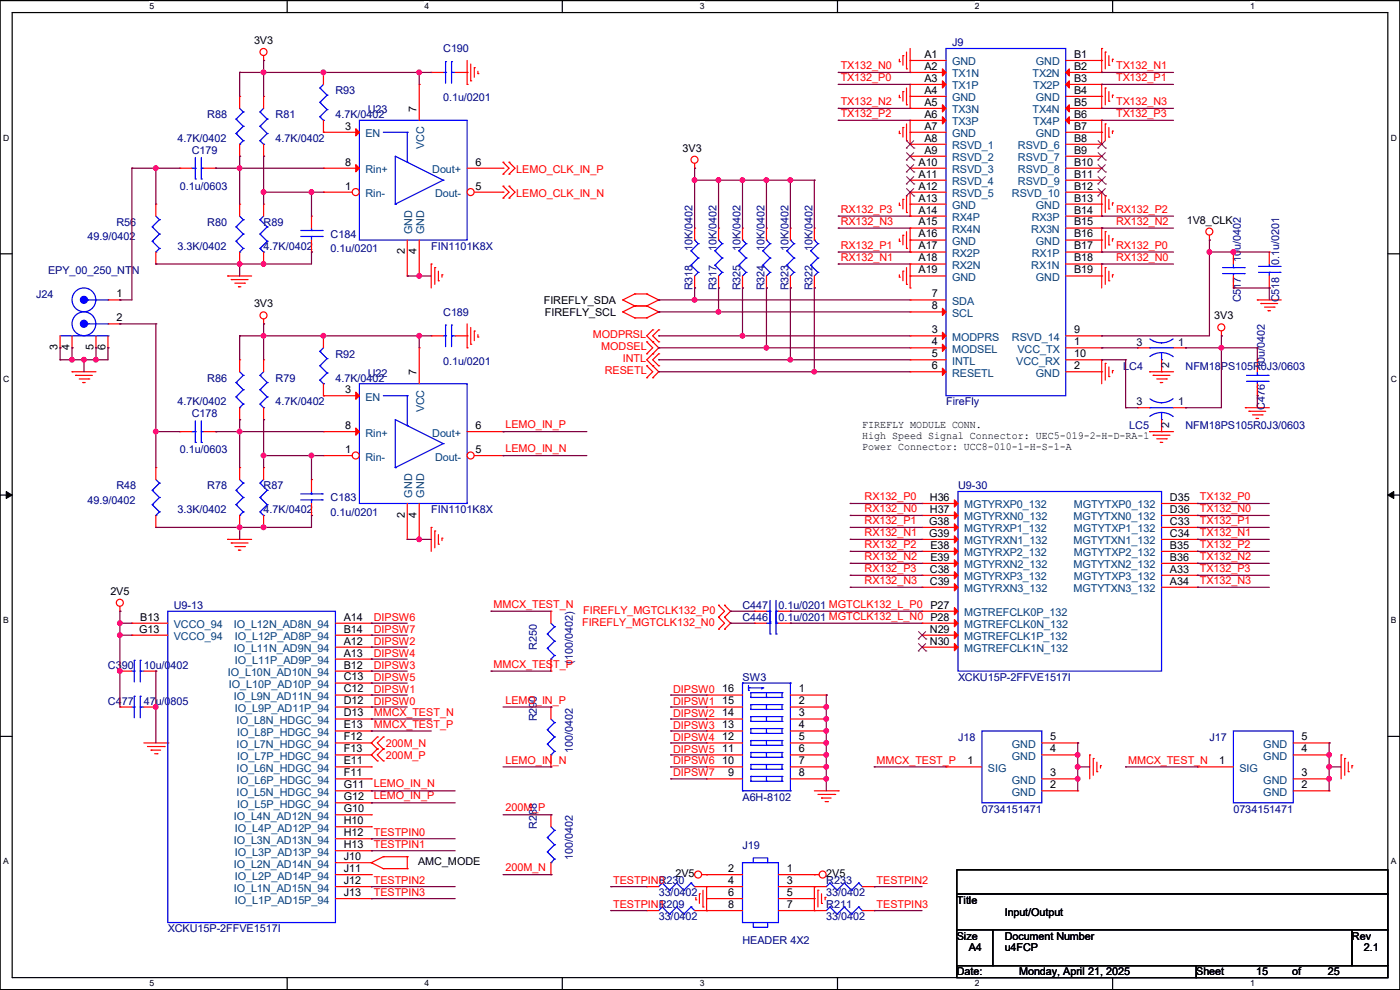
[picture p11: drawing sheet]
<svg xmlns="http://www.w3.org/2000/svg" width="297mm" height="210mm" viewBox="0 0 297 210" stroke-linecap="round" stroke-linejoin="round" font-family="sans-serif">
<defs><g id="words">
<g font-size="2.3">
<text x="53.9" y="9.3">3V3</text>
<text x="196.1" y="12.3">A1</text>
<text x="196.1" y="14.8">A2</text>
<text x="196.1" y="17.4">A3</text>
<text x="227.9" y="12.3">B1</text>
<text x="227.9" y="14.8">B2</text>
<text x="227.9" y="17.4">B3</text>
<text x="88.4" y="23.7" transform="rotate(-90 88.4 23.7)">7</text>
<text x="196.1" y="19.9">A4</text>
<text x="196.1" y="22.4">A5</text>
<text x="227.9" y="19.9">B4</text>
<text x="227.9" y="22.4">B5</text>
<text x="73.2" y="27.5">3</text>
<text x="196.1" y="25">A6</text>
<text x="196.1" y="27.5">A7</text>
<text x="227.9" y="25">B6</text>
<text x="227.9" y="27.5">B7</text>
<text x="73.2" y="35.1">8</text>
<text x="100.9" y="35.1">6</text>
<text x="144.8" y="32.2">3V3</text>
<text x="194.9" y="35.1">A10</text>
<text x="196.1" y="30.1">A8</text>
<text x="196.1" y="32.6">A9</text>
<text x="227.9" y="35.1">B10</text>
<text x="227.9" y="30.1">B8</text>
<text x="227.9" y="32.6">B9</text>
<text x="73.2" y="40.2">1</text>
<text x="100.9" y="40.2">5</text>
<text x="194.9" y="37.7">A11</text>
<text x="194.9" y="40.2">A12</text>
<text x="227.9" y="37.7">B11</text>
<text x="227.9" y="40.2">B12</text>
<text x="194.9" y="42.8">A13</text>
<text x="194.9" y="45.3">A14</text>
<text x="194.9" y="47.8">A15</text>
<text x="227.9" y="42.8">B13</text>
<text x="227.9" y="45.3">B14</text>
<text x="227.9" y="47.8">B15</text>
<text x="251.8" y="47.4">1V8_CLK</text>
<text x="85.9" y="54" transform="rotate(-90 85.9 54)">2</text>
<text x="88.4" y="54" transform="rotate(-90 88.4 54)">4</text>
<text x="194.9" y="50.4">A16</text>
<text x="194.9" y="52.9">A17</text>
<text x="227.9" y="50.4">B16</text>
<text x="227.9" y="52.9">B17</text>
<text x="194.9" y="55.5">A18</text>
<text x="194.9" y="58">A19</text>
<text x="227.9" y="55.5">B18</text>
<text x="227.9" y="58">B19</text>
<text x="24.7" y="63.1">1</text>
<text x="53.9" y="65.2">3V3</text>
<text x="115.4" y="64.4">FIREFLY_SDA</text>
<text x="197.7" y="63.1">7</text>
<text x="197.7" y="65.6">8</text>
<text x="24.7" y="68.2">2</text>
<text x="115.6" y="67">FIREFLY_SCL</text>
<text x="197.7" y="70.7">3</text>
<text x="227.9" y="70.7">9</text>
<text x="257.6" y="67.7">3V3</text>
<text x="12.2" y="74.3" transform="rotate(-90 12.2 74.3)">3</text>
<text x="14.7" y="74.3" transform="rotate(-90 14.7 74.3)">4</text>
<text x="19.8" y="74.3" transform="rotate(-90 19.8 74.3)">5</text>
<text x="22.4" y="74.3" transform="rotate(-90 22.4 74.3)">6</text>
<text x="197.7" y="73.2">4</text>
<text x="197.7" y="75.8">5</text>
<text x="227.9" y="73.2">1</text>
<text x="227.9" y="75.8">10</text>
<text x="73.2" y="83.4">3</text>
<text x="88.4" y="79.6" transform="rotate(-90 88.4 79.6)">7</text>
<text x="197.7" y="78.3">6</text>
<text x="227.9" y="78.3">2</text>
<text x="73.2" y="91">8</text>
<text x="100.9" y="91">6</text>
<text x="182.9" y="90.9">FIREFLY MODULE CONN.</text>
<text x="182.9" y="93.2">High Speed Signal Connector: UEC5-019-2-H-D-RA-1</text>
<text x="182.9" y="95.5">Power Connector: UCC8-010-1-H-S-1-A</text>
<text x="73.2" y="96.1">1</text>
<text x="100.9" y="96.1">5</text>
<text x="197.3" y="106.3">H36</text>
<text x="248.2" y="106.3">D35</text>
<text x="85.9" y="109.9" transform="rotate(-90 85.9 109.9)">2</text>
<text x="88.4" y="109.9" transform="rotate(-90 88.4 109.9)">4</text>
<text x="197.1" y="111.3">G38</text>
<text x="197.1" y="113.9">G39</text>
<text x="197.3" y="108.8">H37</text>
<text x="248.2" y="108.8">D36</text>
<text x="248.2" y="111.3">C33</text>
<text x="248.2" y="113.9">C34</text>
<text x="197.4" y="116.4">E38</text>
<text x="197.4" y="119">E39</text>
<text x="248.2" y="116.4">B35</text>
<text x="248.2" y="119">B36</text>
<text x="197.3" y="121.5">C38</text>
<text x="197.3" y="124">C39</text>
<text x="248.2" y="121.5">A33</text>
<text x="248.2" y="124">A34</text>
<text x="23.4" y="126.2">2V5</text>
<text x="29.8" y="131.7">B13</text>
<text x="72.9" y="131.7">A14</text>
<text x="197.4" y="129.1">P27</text>
<text x="29.5" y="134.2">G13</text>
<text x="72.9" y="134.2">B14</text>
<text x="72.9" y="136.7">A12</text>
<text x="197.3" y="134.2">N29</text>
<text x="197.3" y="136.7">N30</text>
<text x="72.9" y="139.3">A13</text>
<text x="72.9" y="141.8">B12</text>
<text x="72.9" y="144.4">C13</text>
<text x="72.9" y="146.9">C12</text>
<text x="72.9" y="149.4">D12</text>
<text x="153.2" y="146.9">16</text>
<text x="153.2" y="149.4">15</text>
<text x="169.5" y="146.9">1</text>
<text x="169.5" y="149.4">2</text>
<text x="72.9" y="152">D13</text>
<text x="72.9" y="154.5">E13</text>
<text x="153.2" y="152">14</text>
<text x="153.2" y="154.5">13</text>
<text x="169.5" y="152">3</text>
<text x="169.5" y="154.5">4</text>
<text x="72.9" y="157.1">F12</text>
<text x="72.9" y="159.6">F13</text>
<text x="153.2" y="157.1">12</text>
<text x="153.2" y="159.6">11</text>
<text x="169.5" y="157.1">5</text>
<text x="169.5" y="159.6">6</text>
<text x="222.8" y="159.6">4</text>
<text x="222.8" y="157.1">5</text>
<text x="276.1" y="159.6">4</text>
<text x="276.1" y="157.1">5</text>
<text x="72.9" y="162.1">E11</text>
<text x="72.9" y="164.7">F11</text>
<text x="72.9" y="167.2">G11</text>
<text x="153.2" y="162.1">10</text>
<text x="154.5" y="164.7">9</text>
<text x="169.5" y="162.1">7</text>
<text x="169.5" y="164.7">8</text>
<text x="205.3" y="162.1">1</text>
<text x="222.8" y="167.2">2</text>
<text x="222.8" y="164.7">3</text>
<text x="258.6" y="162.1">1</text>
<text x="276.1" y="167.2">2</text>
<text x="276.1" y="164.7">3</text>
<text x="72.9" y="169.8">G12</text>
<text x="72.9" y="172.3">G10</text>
<text x="72.9" y="174.8">H10</text>
<text x="72.9" y="177.4">H12</text>
<text x="72.9" y="179.9">H13</text>
<text x="72.9" y="182.5">J10</text>
<text x="72.9" y="185">J11</text>
<text x="88.7" y="183.6">AMC_MODE</text>
<text x="154.5" y="185">2</text>
<text x="166.9" y="185">1</text>
<text x="72.9" y="187.5">J12</text>
<text x="72.9" y="190.1">J13</text>
<text x="143.3" y="186.1">2V5</text>
<text x="154.5" y="187.5">4</text>
<text x="154.5" y="190.1">6</text>
<text x="166.9" y="187.5">3</text>
<text x="166.9" y="190.1">5</text>
<text x="175.3" y="186.1">2V5</text>
<text x="203" y="191.7">Title</text>
<text x="154.5" y="192.6">8</text>
<text x="166.9" y="192.6">7</text>
<text x="213.2" y="194.2">Input/Output</text>
<text x="203" y="199.3">Size</text>
<text x="205.5" y="201.8">A4</text>
<text x="213.1" y="199.3">Document Number</text>
<text x="213.2" y="201.8">u4FCP</text>
<text x="286.8" y="199.3">Rev</text>
<text x="289.4" y="201.8">2.1</text>
<text x="203" y="206.9">Date:</text>
<text x="216.2" y="206.9">Monday, April 21, 2025</text>
<text x="253.8" y="206.9">Sheet</text>
<text x="266.5" y="206.9">15</text>
<text x="274.1" y="206.9">of</text>
<text x="281.7" y="206.9">25</text>
</g>
<g font-size="2.3" fill="#000080">
<text x="94" y="11.1">C190</text>
<text x="202" y="9.8">J9</text>
<text x="71.2" y="20">R93</text>
<text x="94" y="21.5">0.1u/0201</text>
<text x="44" y="25.1">R88</text>
<text x="58.5" y="25.1">R81</text>
<text x="71.2" y="25.1">4.7K/0402</text>
<text x="78" y="24">U23</text>
<text x="37.6" y="30.1">4.7K/0402</text>
<text x="40.7" y="32.7">C179</text>
<text x="58.5" y="30.1">4.7K/0402</text>
<text x="38.1" y="40.3">0.1u/0603</text>
<text x="24.7" y="47.9">R56</text>
<text x="44" y="47.9">R80</text>
<text x="55.9" y="47.9">R89</text>
<text x="18.6" y="51">49.9/0402</text>
<text x="37.6" y="53">3.3K/0402</text>
<text x="55.9" y="53">4.7K/0402</text>
<text x="70.1" y="50.5">C184</text>
<text x="70.1" y="53.5">0.1u/0201</text>
<text x="91.5" y="53">FIN1101K8X</text>
<text x="146.9" y="53.2" transform="rotate(-90 146.9 53.2)">10K/0402</text>
<text x="152" y="53.2" transform="rotate(-90 152 53.2)">10K/0402</text>
<text x="157.1" y="53.2" transform="rotate(-90 157.1 53.2)">10K/0402</text>
<text x="162.2" y="53.2" transform="rotate(-90 162.2 53.2)">10K/0402</text>
<text x="167.3" y="53.2" transform="rotate(-90 167.3 53.2)">10K/0402</text>
<text x="172.3" y="53.2" transform="rotate(-90 172.3 53.2)">10K/0402</text>
<text x="10.2" y="58.1">EPY_00_250_NTN</text>
<text x="263.3" y="55.5" transform="rotate(-90 263.3 55.5)">10u/0402</text>
<text x="271.4" y="56.3" transform="rotate(-90 271.4 56.3)">0.1u/0201</text>
<text x="7.7" y="63.2">J24</text>
<text x="146.9" y="61.6" transform="rotate(-90 146.9 61.6)">R318</text>
<text x="152" y="61.6" transform="rotate(-90 152 61.6)">R317</text>
<text x="157.1" y="61.6" transform="rotate(-90 157.1 61.6)">R325</text>
<text x="162.2" y="61.6" transform="rotate(-90 162.2 61.6)">R324</text>
<text x="167.3" y="61.6" transform="rotate(-90 167.3 61.6)">R323</text>
<text x="172.3" y="61.6" transform="rotate(-90 172.3 61.6)">R322</text>
<text x="263.3" y="64.1" transform="rotate(-90 263.3 64.1)">C517</text>
<text x="271.4" y="64.1" transform="rotate(-90 271.4 64.1)">C518</text>
<text x="94" y="67">C189</text>
<text x="71.2" y="75.9">R92</text>
<text x="94" y="77.4">0.1u/0201</text>
<text x="44" y="80.9">R86</text>
<text x="58.5" y="80.9">R79</text>
<text x="71.2" y="80.9">4.7K/0402</text>
<text x="78" y="79.9">U22</text>
<text x="238.3" y="78.4">LC4</text>
<text x="251.5" y="78.4">NFM18PS105R0J3/0603</text>
<text x="268.3" y="78.4" transform="rotate(-90 268.3 78.4)">10u/0402</text>
<text x="37.6" y="86">4.7K/0402</text>
<text x="40.7" y="88.6">C178</text>
<text x="58.5" y="86">4.7K/0402</text>
<text x="200.7" y="86">FireFly</text>
<text x="268.3" y="87" transform="rotate(-90 268.3 87)">C476</text>
<text x="239.6" y="91.1">LC5</text>
<text x="251.5" y="91.1">NFM18PS105R0J3/0603</text>
<text x="38.1" y="96.2">0.1u/0603</text>
<text x="18.6" y="106.8">49.9/0402</text>
<text x="24.7" y="103.8">R48</text>
<text x="44" y="103.8">R78</text>
<text x="55.9" y="103.8">R87</text>
<text x="70.1" y="106.3">C183</text>
<text x="203.2" y="103.8">U9-30</text>
<text x="37.6" y="108.9">3.3K/0402</text>
<text x="55.9" y="108.9">4.7K/0402</text>
<text x="70.1" y="109.4">0.1u/0201</text>
<text x="91.5" y="108.9">FIN1101K8X</text>
<text x="36.9" y="129.2">U9-13</text>
<text x="157.5" y="131.7">C446</text>
<text x="157.5" y="129.2">C447</text>
<text x="165.1" y="131.7">0.1u/0201 MGTCLK132_L_N0 P28</text>
<text x="165.1" y="129.2">0.1u/0201 MGTCLK132_L_P0</text>
<text x="113.9" y="137.8" transform="rotate(-90 113.9 137.8)">R250</text>
<text x="22.9" y="141.9">C390</text>
<text x="30.5" y="141.9">10u/0402</text>
<text x="121.5" y="140.8" transform="rotate(-90 121.5 140.8)">(100/0402)</text>
<text x="22.9" y="149.5">C477</text>
<text x="30.5" y="149.5">47u/0805</text>
<text x="157.5" y="144.4">SW3</text>
<text x="203.2" y="144.4">XCKU15P-2FFVE1517I</text>
<text x="113.9" y="153" transform="rotate(-90 113.9 153)">R290</text>
<text x="121.5" y="159.6" transform="rotate(-90 121.5 159.6)">100/0402</text>
<text x="203.2" y="157.1">J18</text>
<text x="256.6" y="157.1">J17</text>
<text x="157.5" y="169.8">A6H-8102</text>
<text x="208.3" y="172.4">0734151471</text>
<text x="261.7" y="172.4">0734151471</text>
<text x="113.9" y="175.9" transform="rotate(-90 113.9 175.9)">R288</text>
<text x="121.5" y="182.5" transform="rotate(-90 121.5 182.5)">100/0402</text>
<text x="157.5" y="180">J19</text>
<text x="139.7" y="187.6">R230</text>
<text x="139.7" y="190.2">33/0402</text>
<text x="175.3" y="187.6">R233</text>
<text x="175.3" y="190.2">33/0402</text>
<text x="35.6" y="197.8">XCKU15P-2FFVE1517I</text>
<text x="139.7" y="192.7">R209</text>
<text x="139.7" y="195.2">33/0402</text>
<text x="175.3" y="192.7">R211</text>
<text x="175.3" y="195.2">33/0402</text>
<text x="157.5" y="200.3">HEADER 4X2</text>
</g>
<g font-size="2.3" fill="#f00">
<text x="178.4" y="17.2">TX132_P0</text>
<text x="178.4" y="14.6">TX132_N0</text>
<text x="236.8" y="14.6">TX132_N1</text>
<text x="236.8" y="17.2">TX132_P1</text>
<text x="178.4" y="22.3">TX132_N2</text>
<text x="236.8" y="22.3">TX132_N3</text>
<text x="178.4" y="24.8">TX132_P2</text>
<text x="236.8" y="24.8">TX132_P3</text>
<text x="109.5" y="36.7">LEMO_CLK_IN_P</text>
<text x="109.5" y="41.8">LEMO_CLK_IN_N</text>
<text x="178.4" y="47.7">RX132_N3</text>
<text x="178.4" y="45.1">RX132_P3</text>
<text x="236.8" y="47.7">RX132_N2</text>
<text x="236.8" y="45.1">RX132_P2</text>
<text x="178.4" y="52.7">RX132_P1</text>
<text x="236.8" y="52.7">RX132_P0</text>
<text x="178.4" y="55.3">RX132_N1</text>
<text x="236.8" y="55.3">RX132_N0</text>
<text x="125.8" y="71.8">MODPRSL</text>
<text x="127.6" y="74.3">MODSEL</text>
<text x="132.1" y="76.9">INTL</text>
<text x="128.3" y="79.4">RESETL</text>
<text x="107.2" y="90.8">LEMO_IN_P</text>
<text x="107.2" y="95.9">LEMO_IN_N</text>
<text x="183.4" y="106.1">RX132_P0</text>
<text x="254.6" y="106.1">TX132_P0</text>
<text x="183.4" y="108.6">RX132_N0</text>
<text x="183.4" y="113.7">RX132_N1</text>
<text x="183.4" y="111.2">RX132_P1</text>
<text x="254.6" y="108.6">TX132_N0</text>
<text x="254.6" y="113.7">TX132_N1</text>
<text x="254.6" y="111.2">TX132_P1</text>
<text x="183.4" y="118.8">RX132_N2</text>
<text x="183.4" y="116.2">RX132_P2</text>
<text x="254.6" y="118.8">TX132_N2</text>
<text x="254.6" y="116.2">TX132_P2</text>
<text x="183.4" y="123.9">RX132_N3</text>
<text x="183.4" y="121.3">RX132_P3</text>
<text x="254.6" y="123.9">TX132_N3</text>
<text x="254.6" y="121.3">TX132_P3</text>
<text x="79.3" y="131.7">DIPSW6</text>
<text x="104.7" y="128.9">MMCX_TEST_N</text>
<text x="123.7" y="130.2">FIREFLY_MGTCLK132_P0</text>
<text x="79.3" y="134.2">DIPSW7</text>
<text x="79.3" y="136.8">DIPSW2</text>
<text x="123.5" y="132.8">FIREFLY_MGTCLK132_N0</text>
<text x="79.3" y="139.3">DIPSW4</text>
<text x="79.3" y="141.9">DIPSW3</text>
<text x="104.7" y="141.6">MMCX_TEST_P</text>
<text x="79.3" y="149.5">DIPSW0</text>
<text x="79.3" y="146.9">DIPSW1</text>
<text x="79.3" y="144.4">DIPSW5</text>
<text x="107.2" y="149.3">LEMO_IN_P</text>
<text x="142.8" y="146.9">DIPSW0</text>
<text x="142.8" y="149.5">DIPSW1</text>
<text x="79.3" y="151.8">MMCX_TEST_N</text>
<text x="79.3" y="154.3">MMCX_TEST_P</text>
<text x="142.8" y="152">DIPSW2</text>
<text x="142.8" y="154.6">DIPSW3</text>
<text x="81.8" y="160.9">200M_P</text>
<text x="81.8" y="158.4">200M_N</text>
<text x="107.2" y="162">LEMO_IN_N</text>
<text x="142.8" y="157.1">DIPSW4</text>
<text x="142.8" y="159.6">DIPSW5</text>
<text x="186" y="162">MMCX_TEST_P</text>
<text x="239.3" y="162">MMCX_TEST_N</text>
<text x="79.3" y="167">LEMO_IN_N</text>
<text x="142.8" y="162.2">DIPSW6</text>
<text x="142.8" y="164.7">DIPSW7</text>
<text x="79.3" y="169.6">LEMO_IN_P</text>
<text x="107.2" y="172.1">200M_P</text>
<text x="79.3" y="180">TESTPIN1</text>
<text x="79.3" y="177.4">TESTPIN0</text>
<text x="107.2" y="184.8">200M_N</text>
<text x="79.3" y="190.1">TESTPIN3</text>
<text x="79.3" y="187.6">TESTPIN2</text>
<text x="130.1" y="187.6">TESTPIN0</text>
<text x="186" y="187.6">TESTPIN2</text>
<text x="130.1" y="192.7">TESTPIN1</text>
<text x="186" y="192.7">TESTPIN3</text>
</g>
<g font-size="2.3" fill="#004080">
<text x="202" y="13.9">GND</text>
<text x="202" y="16.4">TX1N</text>
<text x="219" y="16.4">TX2N</text>
<text x="219.8" y="13.9">GND</text>
<text x="202" y="19">TX1P</text>
<text x="202" y="21.5">GND</text>
<text x="219.2" y="19">TX2P</text>
<text x="219.8" y="21.5">GND</text>
<text x="77.5" y="29.1">EN</text>
<text x="202" y="24">TX3N</text>
<text x="202" y="26.6">TX3P</text>
<text x="202" y="29.1">GND</text>
<text x="219" y="24">TX4N</text>
<text x="219.2" y="26.6">TX4P</text>
<text x="219.8" y="29.1">GND</text>
<text x="90" y="31.6" transform="rotate(-90 90 31.6)">VCC</text>
<text x="202" y="31.7">RSVD_1</text>
<text x="202" y="34.2">RSVD_2</text>
<text x="215.9" y="31.7">RSVD_6</text>
<text x="215.9" y="34.2">RSVD_7</text>
<text x="77.5" y="41.8">Rin-</text>
<text x="77.5" y="36.7">Rin+</text>
<text x="91.7" y="36.7">Dout+</text>
<text x="92.3" y="41.8">Dout-</text>
<text x="202" y="36.7">RSVD_3</text>
<text x="202" y="39.3">RSVD_4</text>
<text x="202" y="41.8">RSVD_5</text>
<text x="214.7" y="41.8">RSVD_10</text>
<text x="215.9" y="36.7">RSVD_8</text>
<text x="215.9" y="39.3">RSVD_9</text>
<text x="202" y="44.4">GND</text>
<text x="202" y="46.9">RX4P</text>
<text x="218.9" y="46.9">RX3P</text>
<text x="219.8" y="44.4">GND</text>
<text x="87.5" y="49.7" transform="rotate(-90 87.5 49.7)">GND</text>
<text x="90" y="49.7" transform="rotate(-90 90 49.7)">GND</text>
<text x="202" y="49.4">RX4N</text>
<text x="202" y="52">GND</text>
<text x="218.8" y="49.4">RX3N</text>
<text x="219.8" y="52">GND</text>
<text x="202" y="54.5">RX2P</text>
<text x="202" y="57.1">RX2N</text>
<text x="202" y="59.6">GND</text>
<text x="218.8" y="57.1">RX1N</text>
<text x="218.9" y="54.5">RX1P</text>
<text x="219.8" y="59.6">GND</text>
<text x="202" y="64.7">SDA</text>
<text x="202" y="67.2">SCL</text>
<text x="202" y="72.3">MODPRS</text>
<text x="202" y="74.8">MODSEL</text>
<text x="202" y="77.4">INTL</text>
<text x="214.7" y="72.3">RSVD_14</text>
<text x="215.6" y="77.4">VCC_RX</text>
<text x="215.9" y="74.8">VCC_TX</text>
<text x="202" y="79.9">RESETL</text>
<text x="219.8" y="79.9">GND</text>
<text x="77.5" y="85">EN</text>
<text x="90" y="87.5" transform="rotate(-90 90 87.5)">VCC</text>
<text x="77.5" y="92.6">Rin+</text>
<text x="91.7" y="92.6">Dout+</text>
<text x="77.5" y="97.7">Rin-</text>
<text x="92.3" y="97.7">Dout-</text>
<text x="87.5" y="105.5" transform="rotate(-90 87.5 105.5)">GND</text>
<text x="90" y="105.5" transform="rotate(-90 90 105.5)">GND</text>
<text x="204.5" y="107.9">MGTYRXP0_132</text>
<text x="227.8" y="107.9">MGTYTXP0_132</text>
<text x="204.5" y="110.4">MGTYRXN0_132</text>
<text x="204.5" y="112.9">MGTYRXP1_132</text>
<text x="227.7" y="110.4">MGTYTXN0_132</text>
<text x="227.8" y="112.9">MGTYTXP1_132</text>
<text x="204.5" y="115.5">MGTYRXN1_132</text>
<text x="204.5" y="118">MGTYRXP2_132</text>
<text x="227.7" y="115.5">MGTYTXN1_132</text>
<text x="227.8" y="118">MGTYTXP2_132</text>
<text x="204.5" y="120.6">MGTYRXN2_132</text>
<text x="204.5" y="123.1">MGTYRXP3_132</text>
<text x="204.5" y="125.6">MGTYRXN3_132</text>
<text x="227.7" y="120.6">MGTYTXN2_132</text>
<text x="227.7" y="125.6">MGTYTXN3_132</text>
<text x="227.8" y="123.1">MGTYTXP3_132</text>
<text x="204.5" y="130.7">MGTREFCLK0P_132</text>
<text x="36.9" y="133.3">VCCO_94</text>
<text x="36.9" y="135.8">VCCO_94</text>
<text x="49.6" y="133.3">IO_L12N_AD8N_94</text>
<text x="49.8" y="135.8">IO_L12P_AD8P_94</text>
<text x="204.5" y="133.3">MGTREFCLK0N_132</text>
<text x="204.5" y="135.8">MGTREFCLK1P_132</text>
<text x="48.3" y="143.4">IO_L10N_AD10N_94</text>
<text x="49.6" y="138.3">IO_L11N_AD9N_94</text>
<text x="49.8" y="140.9">IO_L11P_AD9P_94</text>
<text x="204.5" y="138.3">MGTREFCLK1N_132</text>
<text x="48.6" y="146">IO_L10P_AD10P_94</text>
<text x="49.6" y="148.5">IO_L9N_AD11N_94</text>
<text x="49.8" y="151">IO_L9P_AD11P_94</text>
<text x="50.2" y="153.6">IO_L8N_HDGC_94</text>
<text x="50.2" y="158.7">IO_L7N_HDGC_94</text>
<text x="50.3" y="156.1">IO_L8P_HDGC_94</text>
<text x="50.3" y="161.2">IO_L7P_HDGC_94</text>
<text x="214.7" y="161.2">GND</text>
<text x="214.7" y="158.7">GND</text>
<text x="268" y="161.2">GND</text>
<text x="268" y="158.7">GND</text>
<text x="50.2" y="163.7">IO_L6N_HDGC_94</text>
<text x="50.3" y="166.3">IO_L6P_HDGC_94</text>
<text x="209.6" y="163.7">SIG</text>
<text x="214.7" y="166.3">GND</text>
<text x="262.9" y="163.7">SIG</text>
<text x="268" y="166.3">GND</text>
<text x="49.6" y="173.9">IO_L4N_AD12N_94</text>
<text x="50.2" y="168.8">IO_L5N_HDGC_94</text>
<text x="50.3" y="171.4">IO_L5P_HDGC_94</text>
<text x="214.7" y="168.8">GND</text>
<text x="268" y="168.8">GND</text>
<text x="49.6" y="179">IO_L3N_AD13N_94</text>
<text x="49.8" y="176.4">IO_L4P_AD12P_94</text>
<text x="49.6" y="184.1">IO_L2N_AD14N_94</text>
<text x="49.8" y="181.5">IO_L3P_AD13P_94</text>
<text x="49.6" y="189.1">IO_L1N_AD15N_94</text>
<text x="49.8" y="186.6">IO_L2P_AD14P_94</text>
<text x="49.8" y="191.7">IO_L1P_AD15P_94</text>
</g>
<g font-size="2.3" fill="#000040">
<text x="241.1" y="73.3">3</text>
<text x="250" y="73.3">1</text>
<text x="248" y="78.1" transform="rotate(-90 248 78.1)">2</text>
<text x="241.1" y="86">3</text>
<text x="250" y="86">1</text>
<text x="248" y="90.8" transform="rotate(-90 248 90.8)">2</text>
</g>
<g font-size="1.8">
<text x="31.7" y="2">5</text>
<text x="90.1" y="2">4</text>
<text x="148.5" y="2">3</text>
<text x="206.8" y="2">2</text>
<text x="265.2" y="2">1</text>
<text x=".7" y="29.8">D</text>
<text x="295.1" y="29.8">D</text>
<text x=".7" y="81">C</text>
<text x="295.1" y="81">C</text>
<text x=".7" y="132.2">B</text>
<text x="295.1" y="132.2">B</text>
<text x=".7" y="183.4">A</text>
<text x="295.1" y="183.4">A</text>
<text x="31.7" y="209.3">5</text>
<text x="90.1" y="209.3">4</text>
<text x="148.5" y="209.3">3</text>
<text x="206.8" y="209.3">2</text>
<text x="265.2" y="209.3">1</text>
</g>
</g></defs>
<path d="M0 .1h297v209.8h-297zM2.6 2.7h291.8v204.7h-291.8z" fill="none" stroke="#000" stroke-width=".25"/>
<g fill="#fff">
<path d="M31.7 .4h1v2h-1z"/>
<path d="M31.7 207.6h1v2h-1z"/>
</g>
<path d="M60.9 .1v2.6M60.9 207.4v2.5" fill="none" stroke="#000" stroke-width=".25"/>
<g fill="#fff">
<path d="M90.1 .4h1v2h-1z"/>
<path d="M90.1 207.6h1v2h-1z"/>
</g>
<path d="M119.3 .1v2.6M119.3 207.4v2.5" fill="none" stroke="#000" stroke-width=".25"/>
<g fill="#fff">
<path d="M148.5 .4h.9v2h-.9z"/>
<path d="M148.5 207.6h.9v2h-.9z"/>
</g>
<path d="M177.7 .1v2.6M177.7 207.4v2.5" fill="none" stroke="#000" stroke-width=".25"/>
<g fill="#fff">
<path d="M206.8 .4h1v2h-1z"/>
<path d="M206.8 207.6h1v2h-1z"/>
</g>
<path d="M236.1 .1v2.6M236.1 207.4v2.5" fill="none" stroke="#000" stroke-width=".25"/>
<g fill="#fff">
<path d="M265.2 .4h1v2h-1z"/>
<path d="M265.2 207.6h1v2h-1z"/>
<path d="M.7 28.2h1.2v2h-1.2z"/>
<path d="M295.1 28.2h1.2v2h-1.2z"/>
<path d="M.7 79.4h1.2v2h-1.2z"/>
<path d="M295.1 79.4h1.2v2h-1.2z"/>
</g>
<path d="M0 53.8h2.6M294.4 53.8h2.6" fill="none" stroke="#000" stroke-width=".25"/>
<g fill="#fff">
<path d="M.7 130.6h1.2v2h-1.2z"/>
<path d="M295.1 130.6h1.1v2h-1.1z"/>
</g>
<path d="M0 105h2.6M294.4 105h2.6" fill="none" stroke="#000" stroke-width=".25"/>
<path d="M1.3 104.3l1.3 .7-1.3 .7zM294.4 105l1.3-.7v1.4z" fill="#000" stroke="#000" stroke-width=".21"/>
<g fill="#fff">
<path d="M.7 181.8h1.2v2h-1.2z"/>
<path d="M295.1 181.8h1.1v2h-1.1z"/>
</g>
<path d="M0 156.2h2.6M294.4 156.2h2.6M203 184.5h91.4v5.1h-91.4zM203 189.6h91.4v7.6h-91.4zM203 197.2h7.6v7.7h-7.6zM210.6 197.2h76.2v7.7h-76.2zM286.8 197.2h7.6v7.7h-7.6zM203 204.9h50.8v2.5h-50.8zM253.8 204.9h40.6v2.5h-40.6z" fill="none" stroke="#000" stroke-width=".25"/>
<g fill="none" stroke="#f00" stroke-width=".25">
<path d="M55.9 12.8h.1M55.9 11.8v1M99.1 17.9h.1M99.1 12.8v5.1M99.9 17.1h.1M99.9 13.6v3.5M100.6 14.4h.1M100.6 14.4v2M101.4 15.6h.1M101.4 15.1v.5M190.8 13.1h.1M190.8 12.6v.5"/>
<path d="M191.6 19.4h.1M191.6 11.8h.1M191.6 11.8v2M191.6 19.4v2.1M192.3 14.6h.1M192.3 11v3.6M192.3 18.7v3.5M193.1 15.4h.1M193.1 10.3v5.1M193.1 17.9v5.1M233.7 17.9h.1M233.7 10.3h.1"/>
<path d="M233.7 10.3v5.1M233.7 17.9v5.1M234.5 18.7h.1M234.5 11h.1M234.5 11v3.6M234.5 18.7v3.5M235.2 13.8h.1M235.2 11.8v2M235.2 19.4v2.1M236 12.6h.1M236 12.6v.5M106.7 34.4h.1"/>
<path d="M106.7 37h.1M106.7 39.5h.1M106.7 34.4l1.3 1.3-1.3 1.3M106.7 39.5l1.3 1.3-1.3 1.2M108 34.4h.1M108 37h.1M108 39.5h.1M108 34.4l1.3 1.3-1.3 1.3M108 39.5l1.3 1.3-1.3 1.2M147.4 35.7h.1M147.4 34.7v1M190.8 28.3h.1"/>
<path d="M190.8 20.7h.1M190.8 20.2v.5M190.8 27.8v.5M191.6 27.1h.1M191.6 27.1v2M192.3 29.8h.1M192.3 22.2h.1M192.3 26.3v3.5M193.1 30.6h.1M193.1 23h.1M193.1 25.5v5.1M233.7 25.5h.1"/>
<path d="M233.7 25.5v5.1M234.5 26.3h.1M234.5 26.3v3.5M235.2 29.1h.1M235.2 21.5h.1M235.2 27.1v2M236 27.8h.1M236 20.2h.1M236 20.2v.5M236 27.8v.5M48.3 58.5h.1M48.3 58.5h5.1"/>
<path d="M49.1 59.3h.1M49.1 59.3h3.5M50.8 43.3h.1M50.8 56h.1M50.8 43.3v2.5M50.8 53.5v2.5M91.5 56h.1M91.5 56v5.1M92.2 56.8h.1M92.2 56.8v3.5M93 59.6h.1M93 57.5v2.1"/>
<path d="M93.8 58.3h.1M93.8 58.3v.5M106.7 42h.1M108 42h.1M147.4 48.4h.1M147.4 48.4v2.5M147.4 58.5v2.6M152.4 48.4h.1M152.4 48.4v2.5M152.4 58.5v2.6M190.8 51.2h.1M190.8 43.6h.1"/>
<path d="M190.8 58.8h.1M190.8 43.1v.5M190.8 50.7v.5M190.8 58.3v.5M191.6 49.9h.1M191.6 42.3h.1M191.6 57.5h.1M191.6 42.3v2M191.6 49.9v2M191.6 57.5v2.1M192.3 52.7h.1M192.3 45.1h.1"/>
<path d="M192.3 41.5v3.6M192.3 49.1v3.6M192.3 56.8v3.5M193.1 53.5h.1M193.1 45.8h.1M193.1 40.8v5M193.1 48.4v5.1M193.1 56v5.1M233.7 48.4h.1M233.7 40.8h.1M233.7 56h.1M233.7 40.8v5"/>
<path d="M233.7 48.4v5.1M233.7 56v5.1M234.5 49.1h.1M234.5 41.5h.1M234.5 56.8h.1M234.5 41.5v3.6M234.5 49.1v3.6M234.5 56.8v3.5M235.2 51.9h.1M235.2 44.3h.1M235.2 59.6h.1M235.2 42.3v2"/>
<path d="M235.2 49.9v2M235.2 57.5v2.1M236 50.7h.1M236 43.1h.1M236 58.3h.1M236 43.1v.5M236 50.7v.5M236 58.3v.5M256.6 50.9h.1M256.6 49.9v1M261.7 53.5h.1M261.7 53.5v2.5"/>
<path d="M261.7 58.5v2.6M269.3 53.5h.1M269.3 53.5v2.5M269.3 58.5v2.6M15.3 78.9h.1M15.3 78.9h5.1M16 79.6h.1M16 79.6h3.6M49.8 60.1h2.1M50.6 60.8h.1M50.6 60.8h.5M50.8 76.3h.1"/>
<path d="M50.8 76.3v2.6M51.9 60.1h.1M55.9 68.7h.1M55.9 76.3h.1M55.9 67.7v1M55.9 76.3v2.6M99.1 73.8h.1M99.1 68.7v5.1M99.9 73h.1M99.9 69.5v3.5M100.6 70.2h.1M100.6 70.2v2.1"/>
<path d="M101.4 71.5h.1M101.4 71v.5M132.1 66.2h.1M132.1 63.6h.1M132.1 66.2l2.6 1.2M132.1 63.6l2.6 1.3M134.7 64.9h.1M134.7 67.4h.1M134.7 62.4h.1M134.7 64.9h2.5M134.7 64.9l-2.6 1.3M134.7 67.4h2.5"/>
<path d="M134.7 62.4h2.5M134.7 62.4l-2.6 1.2M137.2 64.9h.1M137.2 67.4h.1M137.2 62.4h.1M137.2 77.6h.1M137.2 75.1h.1M137.2 72.5h.1M137.2 64.9l2.5 1.3M137.2 62.4l2.5 1.2M137.2 77.6l1.3 1.3-1.3 1.2M137.2 72.5l1.3 1.3-1.3 1.3"/>
<path d="M138.5 77.6h.1M138.5 72.5h.1M138.5 75.1h.1M138.5 70h.1M138.5 70l-1.3 1.2 2.5 2.6-2.5 2.5 2.5 2.6-1.2 1.2M139.7 66.2h.1M139.7 63.6h.1M139.7 75.1h.1M139.7 77.6h.1M139.7 70h.1M139.7 72.5h.1M139.7 66.2l-2.5 1.2"/>
<path d="M139.7 63.6l-2.5 1.3M139.7 75.1l-1.2 1.2 1.2 1.3M139.7 70l-1.2 1.2 1.2 1.3M147.4 61.1h.1M152.4 61.1h.1M192.3 60.3h.1M193.1 61.1h.1M233.7 76.3h.1M233.7 76.3v5.1M234.5 77.1h.1M234.5 77.1v3.5M235.2 79.9h.1"/>
<path d="M235.2 77.9v2M236 78.6h.1M236 78.6v.5M243.9 78.9h.1M243.9 78.9h5.1M244.6 79.6h.1M244.6 79.6h3.6M259.1 71.2h.1M259.1 70.2v1M261.7 61.1h.1M266.7 63.6h.1M266.7 63.6h5.1"/>
<path d="M267.5 64.4h.1M267.5 64.4h3.6M268.3 65.2h2M269 65.9h.1M269 65.9h.5M269.3 61.1h.1M270.3 65.2h.1M16.8 80.4h2M17.6 81.2h.1M17.6 81.2h.5M18.8 80.4h.1M50.8 99.2h.1"/>
<path d="M50.8 89h.1M50.8 86.5v2.5M50.8 99.2v2.5M55.9 99.2h.1M55.9 89h.1M55.9 86.5v2.5M55.9 99.2v2.5M137.2 80.1h.1M138.5 80.1h.1M243.9 91.6h.1M243.9 91.6h5.1M244.6 92.3h.1"/>
<path d="M244.6 92.3h3.6M245.4 93.1h2M245.4 80.4h2M246.2 93.9h.1M246.2 81.2h.1M246.2 93.9h.5M246.2 81.2h.5M247.4 93.1h.1M247.4 80.4h.1M264.2 86.5h.1M264.2 86.5h5.1M265 87.2h.1"/>
<path d="M265 87.2h3.5M265.7 88h2.1M266.5 88.8h.1M266.5 88.8h.5M267.8 88h.1M48.3 114.4h.1M48.3 114.4h5.1M49.1 115.2h.1M49.1 115.2h3.5M49.8 116h2.1M50.6 116.7h.1M50.6 116.7h.5"/>
<path d="M50.8 111.9h.1M50.8 109.3v2.6M51.9 116h.1M55.9 111.9h.1M55.9 109.3v2.6M66.1 101.7h.1M66.1 109.3h.1M66.1 101.7v2.6M66.1 106.8v2.5M91.5 111.9h.1M91.5 111.9v5.1M92.2 112.6h.1"/>
<path d="M92.2 112.6v3.6M93 115.4h.1M93 113.4v2M93.8 114.2h.1M93.8 114.2v.5M195.6 106.8h.1M195.6 109.3h.1M195.6 111.9h.1M195.6 114.4h.1M195.6 117h.1M195.6 119.5h.1M195.6 114.4h7.6"/>
<path d="M195.6 106.8h7.6M195.6 109.3h7.6M195.6 111.9h7.6M195.6 117h7.6M195.6 119.5h7.6M246.4 114.4h7.6M246.4 106.8h7.6M246.4 109.3h7.6M246.4 111.9h7.6M246.4 117h7.6M246.4 119.5h7.6M254 106.8h.1"/>
<path d="M254 109.3h.1M254 111.9h.1M254 114.4h.1M254 117h.1M254 119.5h.1M25.4 129.7h.1M25.4 128.7v1M152.4 133.5h.1M152.4 130.9h.1M152.4 128.4h.1M152.4 130.9l1.3 1.3-1.3 1.3M152.4 128.4l1.3 1.3-1.3 1.2"/>
<path d="M153.7 130.9h.1M153.7 133.5h.1M153.7 128.4h.1M153.7 130.9l1.3 1.3-1.3 1.3M153.7 128.4l1.3 1.3-1.3 1.2M160.1 132.2h.1M160.1 129.7h.1M160.1 132.2h2.5M160.1 129.7h2.5M165.1 132.2h2.6M165.1 129.7h2.6M167.7 132.2h.1"/>
<path d="M167.7 129.7h.1M195.6 129.7h.1M195.6 132.2h.1M195.6 134.7h.1M195.6 137.3h.1M195.6 122h.1M195.6 124.6h.1M195.6 132.2h7.6M195.6 129.7h7.6M195.6 134.7h7.6M195.6 137.3h7.6M195.6 122h7.6"/>
<path d="M195.6 124.6h7.6M246.4 122h7.6M246.4 124.6h7.6M254 122h.1M254 124.6h.1M30.5 157.6h5.1M31.3 158.4h3.5M32 159.1h.1M32 159.1h2.1M32.8 159.9h.5M33.3 159.9h.1M34.8 158.4h.1"/>
<path d="M35.6 157.6h.1M80.1 158.9h.1M80.1 156.3h.1M80.1 158.9l-1.3 1.2 1.3 1.3M80.1 156.3l-1.3 1.3 1.3 1.3M81.3 158.9h.1M81.3 156.3h.1M81.3 158.9l-1.2 1.2 1.2 1.3M81.3 156.3l-1.2 1.3 1.2 1.3M80.1 161.4h.1M81.3 161.4h.1M172.8 167.8h5"/>
<path d="M173.5 168.5h3.6M174.3 169.3h.1M174.3 169.3h2M175 170.1h.6M175.6 170.1h.1M177.1 168.5h.1M177.8 167.8h.1M231.2 160.1h.1M231.2 160.1v5.1M231.9 160.9h.1M231.9 160.9v3.6M232.7 163.7h.1"/>
<path d="M232.7 161.7v2M233.5 162.4h.1M233.5 162.4v.5M284.5 160.1h.1M284.5 160.1v5.1M285.3 160.9h.1M285.3 160.9v3.6M286 163.7h.1M286 161.7v2M286.8 162.4h.1M286.8 162.4v.5M78.8 183h.1"/>
<path d="M78.8 183l2.5 1.3M81.3 181.7h.1M81.3 184.3h.1M81.3 181.7l-2.5 1.3M81.3 181.7h5.1M81.3 184.3h5.1M86.4 181.7h.1M86.4 184.3h.1M86.4 181.7v2.6M137.2 188.1h.1M137.2 188.1h2.5M147.4 188.1h2.5"/>
<path d="M147.6 190.9h.1M147.6 190.4v.5M148.4 189.6h.1M148.4 189.6v2M148.9 185.5h1M149.1 192.4h.1M149.1 188.8v3.6M149.9 185.5h.1M149.9 193.2h.1M149.9 188.1h.1M149.9 188.1v5.1M172.8 188.1h.1"/>
<path d="M172.8 185.5h.1M172.8 188.1v5.1M172.8 185.5h1M173.5 188.8h.1M173.5 188.8v3.6M174.3 191.6h.1M174.3 189.6v2M175 190.4h.1M175 190.4v.5"/>
<circle cx="55.9" cy="11" r=".74"/>
<circle cx="147.3" cy="33.9" r=".74"/>
<circle cx="256.6" cy="49.1" r=".74"/>
<circle cx="55.9" cy="66.9" r=".74"/>
<circle cx="259.1" cy="69.4" r=".74"/>
<circle cx="25.4" cy="127.9" r=".74"/>
<circle cx="148.1" cy="185.5" r=".74"/>
<circle cx="174.5" cy="185.5" r=".74"/>
</g>
<g fill="none" stroke="#00f" stroke-width=".25">
<path d="M76.2 25.5h22.9v25.4h-22.9zM81.3 28.1h5.1M86.4 28.1h.1M86.4 34.4h.1M86.4 28.1v6.3M94 38.2h.1M94 38.2l-10.1-5.1v10.2M94 38.2l-10.1 5.1M50.1 48.1h.1M50.1 51.2h.1M50.1 48.1l1.5 1.6M50.1 51.2l1.5 1.5"/>
<path d="M50.8 53.5h.1M50.8 45.8l.8 .8M51.6 46.6h.1M51.6 49.7h.1M51.6 52.7h.1M51.6 46.6l-1.5 1.5M51.6 49.7l-1.5 1.5M51.6 52.7l-.8 .8M83.9 43.3h.1M146.6 56.3h.1M146.6 53.2h.1M146.6 56.3l1.5 1.5"/>
<path d="M146.6 53.2l1.5 1.5M147.4 50.9h.1M147.4 50.9l.7 .8M148.1 57.8h.1M148.1 54.7h.1M148.1 51.7h.1M148.1 57.8l-.7 .7M148.1 54.7l-1.5 1.6M148.1 51.7l-1.5 1.5M151.7 56.3h.1M151.7 53.2h.1M151.7 56.3l1.5 1.5"/>
<path d="M151.7 53.2l1.5 1.5M152.4 50.9h.1M152.4 50.9l.8 .8M153.2 57.8h.1M153.2 54.7h.1M153.2 51.7h.1M153.2 57.8l-.8 .7M153.2 54.7l-1.5 1.6M153.2 51.7l-1.5 1.5M259.4 56.8h4.5M259.4 58h4.5M261.7 58h.1"/>
<path d="M261.7 56.8h.1M261.7 56v.8M261.7 58v.5M263.9 56.8h.1M263.9 58h.1M267 57.8h4.6M267 56.5h4.6M269.3 56.5h.1M269.3 57.8h.1M269.3 56v.5M269.3 57.8v.7M271.6 57.8h.1"/>
<path d="M271.6 56.5h.1M50.8 78.9l.8 .7M51.6 79.6h.1M51.6 79.6l-1.5 1.6M55.2 79.6h.1M55.2 79.6l1.5 1.6M55.9 78.9l-.7 .7M50.1 81.2h.1M50.1 84.2h.1M50.1 81.2l1.5 1.5M50.1 84.2l1.5 1.5M50.8 86.5h.1"/>
<path d="M51.6 82.7h.1M51.6 85.7h.1M51.6 82.7l-1.5 1.5M51.6 85.7l-.8 .8M55.2 82.7h.1M55.2 85.7h.1M55.2 82.7l1.5 1.5M55.2 85.7l.7 .8M55.9 86.5h.1M56.7 81.2h.1M56.7 84.2h.1M56.7 81.2l-1.5 1.5"/>
<path d="M56.7 84.2l-1.5 1.5M50.1 104h.1M50.1 107.1h.1M50.1 104l1.5 1.5M50.1 107.1l1.5 1.5M50.8 109.3h.1M50.8 101.7l.8 .8M51.6 102.5h.1M51.6 105.5h.1M51.6 108.6h.1M51.6 102.5l-1.5 1.5M51.6 105.5l-1.5 1.6"/>
<path d="M51.6 108.6l-.8 .7M55.2 102.5h.1M55.2 105.5h.1M55.2 108.6h.1M55.2 102.5l1.5 1.5M55.2 105.5l1.5 1.6M55.2 108.6l.7 .7M55.9 109.3h.1M55.9 101.7l-.7 .8M56.7 104h.1M56.7 107.1h.1M56.7 104l-1.5 1.5"/>
<path d="M56.7 107.1l-1.5 1.5M63.8 106h4.6M63.8 104.8h4.6M66.1 104.8h.1M66.1 106h.1M66.1 104.3v.5M66.1 106v.8M68.4 106h.1M68.4 104.8h.1M203.2 104.3h43.2v38.1h-43.2zM162.6 132.2h.8M162.6 129.7h.8"/>
<path d="M163.4 134.5h.1M163.4 132.2h.1M163.4 132h.1M163.4 129.7h.1M163.4 127.4v7.1M164.6 132.2h.1M164.6 134.5h.1M164.6 129.7h.1M164.6 132h.1M164.6 132.2h.5M164.6 127.4v7.1M164.6 129.7h.5"/>
<path d="M140.5 187.3h.1M140.5 187.3l-.8 .8M140.5 187.3l1.5 1.5M142 188.8h.1M143.6 187.3h.1M143.6 187.3l-1.6 1.5M143.6 187.3l1.5 1.5M145.1 188.8h.1M146.6 187.3h.1M146.6 187.3l-1.5 1.5M146.6 187.3l.8 .8M147.4 188.1h.1"/>
</g>
<g fill="#f00" stroke="#f00" stroke-width=".25">
<path d="M202.5 128.9l.7 .8-.7 .7z"/>
<path d="M202.5 131.4l.7 .8-.7 .8z"/>
<path d="M202.5 134l.7 .7-.7 .8z"/>
<path d="M202.5 136.5l.7 .8-.7 .7z"/>
<path d="M202.5 106l.7 .8-.7 .8z"/>
<path d="M202.5 108.6l.7 .7-.7 .8z"/>
<path d="M202.5 111.1l.7 .8-.7 .7z"/>
<path d="M202.5 113.7l.7 .7-.7 .8z"/>
<path d="M202.5 116.2l.7 .8-.7 .7z"/>
<path d="M202.5 118.7l.7 .8-.7 .8z"/>
<path d="M202.5 121.3l.7 .7-.7 .8z"/>
<path d="M202.5 123.8l.7 .8-.7 .7z"/>
</g>
<path d="M194.8 135.6h.1M194.8 138.1h.1M194.9 134l1.5 1.6M194.9 136.5l1.5 1.6M196.4 134l-1.6 1.6M196.4 136.5l-1.6 1.6M196.4 135.6h.1M196.4 138.1h.1" fill="none" stroke="#804000" stroke-width=".21"/>
<circle cx="75.5" cy="40.7" r=".74" fill="#fff" stroke="#f00" stroke-width=".25"/>
<path d="M68.6 28.1h.1M68.6 28.1h7.6M68.6 40.8h.1M68.6 40.8h6.1M86.4 58.5h.1M86.4 50.9v7.6M88.9 58.5h.1M88.9 50.9v7.6" fill="none" stroke="#f00" stroke-width=".25"/>
<path d="M75.5 27.3l.7 .8-.7 .7z" fill="#f00" stroke="#f00" stroke-width=".25"/>
<circle cx="99.8" cy="40.7" r=".74" fill="#fff" stroke="#f00" stroke-width=".25"/>
<g fill="none" stroke="#f00" stroke-width=".25">
<path d="M88.9 17.9h.1M88.9 17.9v7.6M91.5 15.4h.1M91.5 15.4h2.5M96.6 15.4h2.5M99.1 15.4h.1M193.1 12.8h.1M193.1 15.4h.1M193.1 17.9h.1M193.1 12.8h7.6M193.1 15.4h7.6M193.1 17.9h7.6"/>
<path d="M226.1 12.8h7.6M226.1 15.4h7.6M226.1 17.9h7.6M233.7 12.8h.1M233.7 15.4h.1M233.7 17.9h.1M38.1 35.7h.1M38.1 35.7h2.6M43.2 35.7h2.6M45.8 35.7h.1M50.8 20.4h.1M50.8 33.1h.1"/>
<path d="M50.8 20.4v2.6M50.8 30.6v2.5M68.6 35.7h.1M68.6 35.7h7.6M99.1 35.7h7.6M106.7 35.7h.1M193.1 35.7h.1M193.1 38.2h.1M193.1 20.4h.1M193.1 23h.1M193.1 25.5h.1M193.1 28.1h.1"/>
<path d="M193.1 30.6h.1M193.1 33.1h.1M193.1 35.7h7.6M193.1 38.2h7.6M193.1 20.4h7.6M193.1 23h7.6M193.1 25.5h7.6M193.1 28.1h7.6M193.1 30.6h7.6M193.1 33.1h7.6M226.1 35.7h7.6M226.1 38.2h7.6"/>
<path d="M226.1 20.4h7.6M226.1 23h7.6M226.1 25.5h7.6M226.1 28.1h7.6M226.1 30.6h7.6M226.1 33.1h7.6M233.7 35.7h.1M233.7 38.2h.1M233.7 20.4h.1M233.7 23h.1M233.7 25.5h.1M233.7 28.1h.1"/>
<path d="M233.7 30.6h.1M233.7 33.1h.1M55.9 43.3h.1M55.9 56h.1M55.9 43.3v2.5M55.9 53.5v2.5M66.1 45.8h.1M66.1 53.5h.1M66.1 45.8v2.6M66.1 50.9v2.6M100.6 40.8h6.1M106.7 40.8h.1"/>
<path d="M157.5 48.4h.1M157.5 48.4v2.5M157.5 58.5v2.6M162.6 48.4h.1M162.6 48.4v2.5M162.6 58.5v2.6M167.7 48.4h.1M167.7 48.4v2.5M167.7 58.5v2.6M172.8 48.4h.1M172.8 48.4v2.5M172.8 58.5v2.6"/>
<path d="M193.1 40.8h.1M193.1 43.3h.1M193.1 45.8h.1M193.1 48.4h.1M193.1 50.9h.1M193.1 53.5h.1M193.1 56h.1M193.1 58.5h.1M193.1 40.8h7.6M193.1 43.3h7.6M193.1 45.8h7.6M193.1 48.4h7.6"/>
<path d="M193.1 50.9h7.6M193.1 53.5h7.6M193.1 56h7.6M193.1 58.5h7.6M226.1 40.8h7.6M226.1 43.3h7.6M226.1 45.8h7.6M226.1 48.4h7.6M226.1 50.9h7.6M226.1 53.5h7.6M226.1 56h7.6M226.1 58.5h7.6"/>
<path d="M233.7 40.8h.1M233.7 43.3h.1M233.7 45.8h.1M233.7 48.4h.1M233.7 50.9h.1M233.7 53.5h.1M233.7 56h.1M233.7 58.5h.1M68.6 71.2h.1M68.6 71.2v2.6M91.5 71.2h.1M91.5 71.2h2.5"/>
<path d="M96.6 71.2h2.5M99.1 71.2h.1M157.5 61.1h.1M162.6 61.1h.1M167.7 61.1h.1M172.8 61.1h.1M193.1 71.2h.1M193.1 73.8h.1M193.1 76.3h.1M193.1 78.9h.1M193.1 63.6h.1M193.1 66.2h.1"/>
<path d="M193.1 73.8h7.6M193.1 78.9h7.6M193.1 71.2h7.6M193.1 76.3h7.6M193.1 63.6h7.6M193.1 66.2h7.6M226.1 73.8h7.6M226.1 78.9h7.6M226.1 71.2h7.6M226.1 76.3h7.6M233.7 73.8h.1M233.7 78.9h.1"/>
<path d="M233.7 71.2h.1M233.7 76.3h.1M266.7 76.3h.1M266.7 76.3v2.6M33.1 99.2h.1M33.1 99.2v2.5M38.1 91.6h.1M38.1 91.6h2.6M43.2 91.6h2.6M45.8 91.6h.1M68.6 83.9h.1M68.6 81.4v2.5"/>
<path d="M241.3 86.5h.1M241.3 86.5h2.6M246.4 91.6h.1M246.4 89v2.6M249 86.5h2.5M251.5 86.5h.1M266.7 83.9h.1M266.7 81.4v2.5M33.1 111.9h.1M33.1 109.3v2.6M28 132.2h.1M28 134.7h.1"/>
<path d="M28 132.2h7.6M28 134.7h7.6M71.2 132.2h7.6M71.2 134.7h7.6M71.2 137.3h7.6M71.2 139.8h7.6M78.8 132.2h.1M78.8 134.7h.1M78.8 137.3h.1M78.8 139.8h.1M116.9 129.7h.1M116.9 129.7v2.5"/>
<path d="M116.9 139.8v2.6M25.4 142.4h.1M25.4 150h.1M25.4 142.4h2.6M25.4 150h2.6M30.5 142.4h2.6M30.5 150h2.6M33.1 142.4h.1M33.1 150h.1M71.2 142.4h7.6M71.2 144.9h7.6M71.2 147.4h7.6"/>
<path d="M71.2 150h7.6M71.2 152.5h7.6M71.2 155.1h7.6M71.2 157.6h7.6M78.8 142.4h.1M78.8 144.9h.1M78.8 147.4h.1M78.8 150h.1M78.8 152.5h.1M78.8 155.1h.1M78.8 157.6h.1M116.9 142.4h.1"/>
<path d="M116.9 150h.1M116.9 150v2.5M149.9 147.4h.1M149.9 150h.1M149.9 152.5h.1M149.9 155.1h.1M149.9 157.6h.1M149.9 147.4h7.6M149.9 150h7.6M149.9 152.5h7.6M149.9 155.1h7.6M149.9 157.6h7.6"/>
<path d="M167.7 147.4h7.6M167.7 150h7.6M167.7 152.5h7.6M167.7 155.1h7.6M167.7 157.6h7.6M175.3 147.4h.1M175.3 150h.1M175.3 152.5h.1M175.3 155.1h.1M175.3 157.6h.1M221 157.6h7.6M228.6 157.6h.1"/>
<path d="M274.4 157.6h7.6M282 157.6h.1M71.2 160.1h7.6M71.2 162.7h7.6M71.2 165.2h7.6M71.2 167.8h7.6M71.2 170.3h7.6M71.2 172.8h7.6M71.2 175.4h7.6M71.2 177.9h7.6M78.8 160.1h.1M78.8 162.7h.1"/>
<path d="M78.8 165.2h.1M78.8 167.8h.1M78.8 170.3h.1M78.8 172.8h.1M78.8 175.4h.1M78.8 177.9h.1M116.9 162.7h.1M116.9 172.8h.1M116.9 160.1v2.6M116.9 172.8v2.6M149.9 160.1h.1M149.9 162.7h.1"/>
<path d="M149.9 165.2h.1M149.9 160.1h7.6M149.9 162.7h7.6M149.9 165.2h7.6M167.7 160.1h7.6M167.7 162.7h7.6M167.7 165.2h7.6M175.3 160.1h.1M175.3 162.7h.1M175.3 165.2h.1M200.7 162.7h.1M200.7 162.7h7.6"/>
<path d="M221 160.1h7.6M221 165.2h7.6M221 167.8h7.6M228.6 167.8h.1M228.6 165.2h.1M228.6 160.1h.1M254 162.7h.1M254 162.7h7.7M274.4 160.1h7.6M274.4 165.2h7.6M274.4 167.8h7.6M282 167.8h.1"/>
<path d="M282 165.2h.1M282 160.1h.1M71.2 180.5h7.6M71.2 183h7.6M71.2 185.5h7.6M71.2 188.1h7.6M71.2 190.6h7.6M78.8 180.5h.1M78.8 183h.1M78.8 185.5h.1M78.8 188.1h.1M78.8 190.6h.1"/>
<path d="M116.9 185.5h.1M116.9 183v2.5M149.9 185.5h.1M149.9 188.1h.1M149.9 190.6h.1M149.9 193.2h.1M149.9 185.5h7.6M149.9 188.1h7.6M149.9 190.6h7.6M149.9 193.2h7.6M165.1 185.5h7.7M165.1 188.1h7.7"/>
<path d="M165.1 190.6h7.7M165.1 193.2h10.2M172.8 193.2h.1M172.8 185.5h.1M172.8 188.1h.1M172.8 190.6h.1M182.9 193.2h2.6M185.5 193.2h.1"/>
</g>
<g fill="#f00" stroke="#f00" stroke-width=".25">
<path d="M75.5 34.9l.7 .8-.7 .7z"/>
<path d="M199.9 14.6l.8 .8-.8 .7z"/>
<path d="M199.9 17.1l.8 .8-.8 .8z"/>
<path d="M199.9 22.2l.8 .8-.8 .7z"/>
<path d="M199.9 24.8l.8 .7-.8 .8z"/>
<path d="M199.9 70.5l.8 .7-.8 .8z"/>
<path d="M199.9 73l.8 .8-.8 .7z"/>
<path d="M199.9 78.1l.8 .8-.8 .7z"/>
<path d="M199.9 65.4l.8 .8-.8 .7z"/>
<path d="M226.1 15.4l.8-.8v1.5z"/>
<path d="M226.1 17.9l.8-.8v1.6z"/>
<path d="M226.1 23l.8-.8v1.5z"/>
<path d="M226.1 25.5l.8-.7v1.5z"/>
</g>
<g fill="none" stroke="#00f" stroke-width=".25">
<path d="M94 15.4h.5M94.5 15.4h.1M94.5 13.1h.1M94.5 13.1v4.6M95.8 13.1h.1M95.8 15.4h.1M95.8 13.1v4.6M95.8 15.4h.8M200.7 10.3h25.4v73.6h-25.4zM40.7 35.7h.7M41.4 38h.1M41.4 35.7h.1"/>
<path d="M41.4 33.4v4.6M42.7 35.7h.1M42.7 38h.1M42.7 35.7h.5M42.7 33.4v4.6M50.1 25.3h.1M50.1 28.3h.1M50.1 25.3l1.5 1.5M50.1 28.3l1.5 1.5M50.8 30.6h.1M50.8 23l.8 .7M51.6 23.7h.1"/>
<path d="M51.6 26.8h.1M51.6 29.8h.1M51.6 23.7l-1.5 1.6M51.6 26.8l-1.5 1.5M51.6 29.8l-.8 .8M55.2 46.6h.1M55.2 49.7h.1M55.2 52.7h.1M55.2 46.6l1.5 1.5M55.2 49.7l1.5 1.5M55.2 52.7l.7 .8M55.9 53.5h.1"/>
<path d="M55.9 45.8l-.7 .8M56.7 48.1h.1M56.7 51.2h.1M56.7 48.1l-1.5 1.6M56.7 51.2l-1.5 1.5M63.8 50.2h4.6M63.8 48.9h4.6M66.1 48.9h.1M66.1 50.2h.1M66.1 48.4v.5M66.1 50.2v.7M68.4 50.2h.1"/>
<path d="M68.4 48.9h.1M156.8 56.3h.1M156.8 53.2h.1M156.8 56.3l1.5 1.5M156.8 53.2l1.5 1.5M157.5 50.9h.1M157.5 50.9l.8 .8M158.3 57.8h.1M158.3 54.7h.1M158.3 51.7h.1M158.3 57.8l-.8 .7M158.3 54.7l-1.5 1.6"/>
<path d="M158.3 51.7l-1.5 1.5M161.8 56.3h.1M161.8 53.2h.1M161.8 56.3l1.6 1.5M161.8 53.2l1.6 1.5M162.6 50.9h.1M162.6 50.9l.8 .8M163.4 57.8h.1M163.4 54.7h.1M163.4 51.7h.1M163.4 57.8l-.8 .7M163.4 54.7l-1.6 1.6"/>
<path d="M163.4 51.7l-1.6 1.5M166.9 56.3h.1M166.9 53.2h.1M166.9 56.3l1.5 1.5M166.9 53.2l1.5 1.5M167.7 50.9h.1M167.7 50.9l.7 .8M168.4 57.8h.1M168.4 54.7h.1M168.4 51.7h.1M168.4 57.8l-.7 .7M168.4 54.7l-1.5 1.6"/>
<path d="M168.4 51.7l-1.5 1.5M172 56.3h.1M172 53.2h.1M172 56.3l1.5 1.5M172 53.2l1.5 1.5M172.8 50.9h.1M172.8 50.9l.7 .8M173.5 57.8h.1M173.5 54.7h.1M173.5 51.7h.1M173.5 57.8l-.7 .7M173.5 54.7l-1.5 1.6"/>
<path d="M173.5 51.7l-1.5 1.5M67.9 74.5h.1M67.9 77.6h.1M67.9 74.5l1.5 1.6M67.9 77.6l1.5 1.5M68.6 73.8l-.7 .7M69.4 76.1h.1M69.4 79.1h.1M69.4 76.1l-1.5 1.5M69.4 79.1l-1.5 1.5M94 71.2h.5M94.5 71.2h.1"/>
<path d="M94.5 69h.1M94.5 69v4.5M95.8 69h.1M95.8 71.2h.1M95.8 71.2h.8M95.8 69v4.5M264.5 79.6h4.5M266.7 79.6h.1M266.7 78.9v.7M269 79.6h.1M40.7 91.6h.7M41.4 93.9h.1"/>
<path d="M41.4 91.6h.1M41.4 89.3v4.6M42.7 91.6h.1M42.7 93.9h.1M42.7 89.3v4.6M42.7 91.6h.5M67.9 80.6h.1M67.9 80.6l.7 .8M68.6 81.4h.1M76.2 81.4h22.9v25.4h-22.9zM81.3 83.9h5.1M83.9 99.2h.1"/>
<path d="M86.4 83.9h.1M86.4 90.3h.1M86.4 83.9v6.4M94 94.1h.1M94 94.1l-10.1-5.1v10.2M94 94.1l-10.1 5.1M243.9 86.5h.1M243.9 86.5h5.1M246.4 89h.1M246.4 87.5l-1 .1-1.5 .7M246.4 87.5l1.6 .3 .9 .6M246.4 87.5v1.5"/>
<path d="M248.9 84.6l-.9 .5-1.5 .3-1.1-.1-1.4-.7M264.5 80.9h4.5M266.7 80.9h.1M266.7 80.9v.5M269 80.9h.1M32.3 104h.1M32.3 107.1h.1M32.3 104l1.5 1.5M32.3 107.1l1.5 1.5M33.1 109.3h.1M33.1 101.7l.7 .8M33.8 102.5h.1"/>
<path d="M33.8 105.5h.1M33.8 108.6h.1M33.8 102.5l-1.5 1.5M33.8 105.5l-1.5 1.6M33.8 108.6l-.7 .7M35.6 129.7h35.6v66h-35.6zM116.1 134.5h.1M116.1 137.5h.1M116.1 134.5l1.5 1.5M116.1 137.5l1.5 1.6M116.9 139.8h.1M116.9 132.2l.7 .8"/>
<path d="M117.6 133h.1M117.6 136h.1M117.6 139.1h.1M117.6 133l-1.5 1.5M117.6 136l-1.5 1.5M117.6 139.1l-.7 .7M28 142.4h.5M28 150h.5M28.5 142.4h.1M28.5 140.1h.1M28.5 150h.1M28.5 147.7h.1"/>
<path d="M28.5 140.1v4.6M28.5 147.7v4.6M29.8 140.1h.1M29.8 142.4h.1M29.8 147.7h.1M29.8 150h.1M29.8 142.4h.7M29.8 140.1v4.6M29.8 147.7v4.6M29.8 150h.7M116.1 154.8h.1M116.1 157.9h.1"/>
<path d="M116.1 154.8l1.5 1.5M116.1 157.9l1.5 1.5M116.9 152.5l.7 .8M117.6 153.3h.1M117.6 156.3h.1M117.6 159.4h.1M117.6 153.3l-1.5 1.5M117.6 156.3l-1.5 1.6M117.6 159.4l-.7 .7M157.5 144.9h.1M157.5 144.9v22.9M157.5 144.9h10.2"/>
<path d="M158.8 145.9h.1M158.8 146.4h.1M158.8 145.9h3M158.8 145.4v1M159.3 146.9h.1M159.3 148h.1M159.3 149.5h.1M159.3 150.5h.1M159.3 152h.1M159.3 153h.1M159.3 154.6h.1M159.3 155.6h.1"/>
<path d="M159.3 157.1h.1M159.3 158.1h.1M159.3 159.6h.1M159.3 146.9h6.6M159.3 146.9v1.1M159.3 149.5v1M159.3 152v1M159.3 154.6v1M159.3 157.1v1M159.3 159.6v1.1M159.3 148h6.6M159.3 149.5h6.6"/>
<path d="M159.3 150.5h6.6M159.3 152h6.6M159.3 153h6.6M159.3 154.6h6.6M159.3 155.6h6.6M159.3 157.1h6.6M159.3 158.1h6.6M159.3 159.6h6.6M161.8 145.9h.1M161.8 145.9l-.2 .3M162.6 148h.1M162.6 150.5h.1"/>
<path d="M162.6 153h.1M162.6 155.6h.1M162.6 158.1h.1M162.6 146.9v1.1M162.6 149.5v1M162.6 152v1M162.6 154.6v1M162.6 157.1v1M162.6 159.6v1.1M165.9 148h.1M165.9 146.9h.1M165.9 150.5h.1"/>
<path d="M165.9 149.5h.1M165.9 153h.1M165.9 152h.1M165.9 155.6h.1M165.9 154.6h.1M165.9 158.1h.1M165.9 157.1h.1M165.9 159.6h.1M165.9 146.9v1.1M165.9 149.5v1M165.9 152v1M165.9 154.6v1"/>
<path d="M165.9 157.1v1M165.9 159.6v1.1M167.7 144.9h.1M167.7 144.9v22.9M208.3 155.1h12.7v15.2h-12.7zM261.7 155.1h12.7v15.2h-12.7zM116.1 177.7h.1M116.1 177.7l1.5 1.5M116.9 160.1h.1M116.9 175.4l.7 .7M117.6 176.1h.1M117.6 179.2h.1"/>
<path d="M117.6 176.1l-1.5 1.6M117.6 179.2l-1.5 1.5M157.5 167.8h.1M157.5 167.8h10.2M159.3 160.7h.1M159.3 162.2h.1M159.3 163.2h.1M159.3 164.7h.1M159.3 165.7h.1M159.3 162.2v1M159.3 164.7v1M159.3 160.7h6.6"/>
<path d="M159.3 162.2h6.6M159.3 163.2h6.6M159.3 164.7h6.6M159.3 165.7h6.6M162.6 160.7h.1M162.6 163.2h.1M162.6 165.7h.1M162.6 162.2v1M162.6 164.7v1M165.9 160.7h.1M165.9 163.2h.1M165.9 162.2h.1"/>
<path d="M165.9 165.7h.1M165.9 164.7h.1M165.9 162.2v1M165.9 164.7v1M167.7 167.8h.1M116.1 180.7h.1M116.1 180.7l1.5 1.5M116.9 183h.1M117.6 182.2h.1M117.6 182.2l-.7 .8M157.5 183h7.6v12.7h-7.6zM159.8 183v-1h3.1v1"/>
<path d="M159.8 195.7v1h3.1v-1M176.1 192.4h.1M176.1 192.4l-.8 .8M176.1 192.4l1.5 1.5M177.6 193.9h.1M179.1 192.4h.1M179.1 192.4l-1.5 1.5M179.1 192.4l1.5 1.5M180.6 193.9h.1M182.2 192.4h.1M182.2 192.4l-1.6 1.5M182.2 192.4l.7 .8"/>
<path d="M182.9 193.2h.1"/>
</g>
<g fill="none" stroke="#804000" stroke-width=".21">
<path d="M192.3 36.5h.1M192.3 39h.1M192.3 31.4h.1M192.3 34h.1M192.3 34.9l1.6 1.6M192.3 37.5l1.6 1.5M192.3 29.8l1.6 1.6M192.3 32.4l1.6 1.6M193.8 34.9l-1.5 1.6M193.8 37.5l-1.5 1.5M193.8 29.8l-1.5 1.6M193.8 32.4l-1.5 1.6"/>
<path d="M193.9 36.5h.1M193.9 39h.1M193.9 31.4h.1M193.9 34h.1M232.9 36.5h.1M232.9 39h.1M232.9 31.4h.1M232.9 34h.1M233 34.9l1.5 1.6M233 37.5l1.5 1.5M233 29.8l1.5 1.6M233 32.4l1.5 1.6"/>
<path d="M234.5 34.9l-1.6 1.6M234.5 37.5l-1.6 1.5M234.5 29.8l-1.6 1.6M234.5 32.4l-1.6 1.6M234.5 36.5h.1M234.5 39h.1M234.5 31.4h.1M234.5 34h.1M192.3 41.6h.1M192.3 40l1.6 1.6M193.8 40l-1.5 1.6M193.9 41.6h.1"/>
<path d="M232.9 41.6h.1M233 40l1.5 1.6M234.5 40l-1.6 1.6M234.5 41.6h.1"/>
</g>
<circle cx="75.5" cy="96.6" r=".74" fill="#fff" stroke="#f00" stroke-width=".25"/>
<path d="M68.6 96.6h.1M68.6 83.9h.1M68.6 96.6h6.1M68.6 83.9h7.6M86.4 114.4h.1M86.4 106.8v7.6M88.9 114.4h.1M88.9 106.8v7.6" fill="none" stroke="#f00" stroke-width=".25"/>
<path d="M75.5 83.2l.7 .7-.7 .8z" fill="#f00" stroke="#f00" stroke-width=".25"/>
<circle cx="99.8" cy="96.6" r=".74" fill="#fff" stroke="#f00" stroke-width=".25"/>
<g fill="none" stroke="#f00" stroke-width=".25">
<path d="M68.6 15.4h.1M68.6 15.4v2.5M55.9 20.4h.1M55.9 33.1h.1M55.9 20.4v2.6M55.9 30.6v2.5M68.6 28.1h.1M68.6 25.5v2.6M33.1 43.3h.1M33.1 56h.1M33.1 43.3v2.5M33.1 53.5v2.5"/>
<path d="M12.7 73.8h.1M12.7 71.2v2.6M15.3 73.8h.1M15.3 71.2v2.6M20.4 73.8h.1M20.4 71.2v2.6M22.9 73.8h.1M22.9 63.6h2.5M22.9 68.7h2.5M22.9 71.2v2.6M25.4 63.6h.1M25.4 68.7h.1"/>
<path d="M88.9 73.8h.1M88.9 73.8v7.6M241.3 73.8h.1M241.3 73.8h2.6M246.4 78.9h.1M246.4 76.3v2.6M249 73.8h2.5M251.5 73.8h.1M68.6 91.6h.1M68.6 91.6h7.6M99.1 91.6h7.6M100.6 96.6h6.1"/>
<path d="M106.7 96.6h.1M106.7 91.6h.1M137.2 193.2h.1M137.2 193.2h2.5M147.4 193.2h2.5M149.9 193.2h.1M172.8 188.1h.1M172.8 188.1h2.5M182.9 188.1h2.6M185.5 188.1h.1"/>
</g>
<path d="M75.5 90.8l.7 .8-.7 .7z" fill="#f00" stroke="#f00" stroke-width=".25"/>
<g fill="none" stroke="#00f" stroke-width=".25">
<path d="M67.9 18.7h.1M67.9 18.7l1.5 1.5M68.6 17.9l-.7 .8M55.2 23.7h.1M55.2 26.8h.1M55.2 29.8h.1M55.2 23.7l1.5 1.6M55.2 26.8l1.5 1.5M55.2 29.8l.7 .8M55.9 30.6h.1M55.9 23l-.7 .7M56.7 25.3h.1"/>
<path d="M56.7 28.3h.1M56.7 25.3l-1.5 1.5M56.7 28.3l-1.5 1.5M67.9 21.7h.1M67.9 24.8h.1M67.9 21.7l1.5 1.5M67.9 24.8l.7 .7M68.6 25.5h.1M69.4 20.2h.1M69.4 23.2h.1M69.4 20.2l-1.5 1.5M69.4 23.2l-1.5 1.6"/>
<path d="M32.3 48.1h.1M32.3 51.2h.1M32.3 48.1l1.5 1.6M32.3 51.2l1.5 1.5M33.1 53.5h.1M33.1 45.8l.7 .8M33.8 46.6h.1M33.8 49.7h.1M33.8 52.7h.1M33.8 52.7l-.7 .8M33.8 46.6l-1.5 1.5M33.8 49.7l-1.5 1.5"/>
<path d="M12.7 71.2h10.2M18.6 68.7h.1M18.6 63.6h.1M18.6 68.7h4.3M18.6 63.6h4.3M22.9 68.7h.1M22.9 71.2h.1M22.9 63.6h.1M243.9 73.8h.1M243.9 73.8h5.1M246.4 76.3h.1M246.4 74.8l-1 .1-1.5 .7"/>
<path d="M246.4 74.8l1.6 .3 .9 .6M246.4 74.8v1.5M248.9 71.9l-.9 .5-1.5 .3-1.1-.1-1.4-.7M140.5 192.4h.1M140.5 192.4l-.8 .8M140.5 192.4l1.5 1.5M142 193.9h.1M143.6 192.4h.1M143.6 192.4l-1.6 1.5M143.6 192.4l1.5 1.5M145.1 193.9h.1M146.6 192.4h.1"/>
<path d="M146.6 192.4l-1.5 1.5M146.6 192.4l.8 .8M147.4 193.2h.1M176.1 187.3h.1M176.1 187.3l-.8 .8M176.1 187.3l1.5 1.5M177.6 188.8h.1M179.1 187.3h.1M179.1 187.3l-1.5 1.5M179.1 187.3l1.5 1.5M180.6 188.8h.1M182.2 187.3h.1"/>
<path d="M182.2 187.3l-1.6 1.5M182.2 187.3l.7 .8M182.9 188.1h.1"/>
<circle cx="17.8" cy="68.7" r="2.52"/>
<circle cx="17.8" cy="63.6" r="2.52"/>
</g>
<g fill="#00f" stroke="#00f" stroke-width=".25">
<circle cx="17.8" cy="68.7" r=".74"/>
<circle cx="17.8" cy="63.6" r=".74"/>
</g>
<g fill="none" stroke="#800040" stroke-width=".25">
<path d="M50.8 15.4h.1M50.8 15.4h40.7M50.8 15.4v5M55.9 12.8h.1M55.9 15.4h.1M55.9 12.8v7.6M68.6 15.4h.1M88.9 15.4h.1M88.9 15.4v2.5M177.8 17.9h.1M177.8 15.4h.1M177.8 17.9h15.3"/>
<path d="M177.8 15.4h15.3M233.7 15.4h.1M233.7 17.9h.1M233.7 17.9h15.3M233.7 15.4h15.3M28 35.7h.1M28 35.7v27.9h-2.6M28 35.7h10.1M33.1 35.7h.1M33.1 35.7v7.6M45.8 35.7h.1M45.8 35.7h22.8"/>
<path d="M50.8 33.1h.1M50.8 35.7h.1M50.8 33.1v10.2M55.9 33.1h.1M55.9 33.1v10.2M147.4 38.2h.1M147.4 35.7h.1M147.4 35.7v12.7M147.4 38.2h25.4M152.4 38.2h.1M152.4 38.2v10.2M157.5 38.2h.1"/>
<path d="M157.5 38.2v10.2M162.6 38.2h.1M162.6 38.2v10.2M167.7 38.2h.1M167.7 38.2v10.2M172.8 38.2h.1M172.8 38.2v10.2M177.8 23h.1M177.8 25.5h.1M177.8 23h15.3M177.8 25.5h15.3M233.7 25.5h.1"/>
<path d="M233.7 23h.1M233.7 23h15.3M233.7 25.5h15.3M33.1 56h.1M50.8 56h.1M50.8 56v2.5M55.9 40.8h.1M55.9 56h.1M55.9 40.8h12.7M66.1 40.8h.1M66.1 53.5h.1M66.1 53.5v2.5h-33"/>
<path d="M66.1 40.8v5M86.4 58.5h.1M86.4 58.5h5.1M88.9 58.5h.1M177.8 56h.1M177.8 53.5h.1M177.8 48.4h.1M177.8 45.8h.1M177.8 53.5h15.3M177.8 56h15.3M177.8 48.4h15.3M177.8 45.8h15.3"/>
<path d="M233.7 53.5h.1M233.7 56h.1M233.7 48.4h.1M233.7 45.8h.1M233.7 53.5h15.3M233.7 56h15.3M233.7 48.4h15.3M233.7 45.8h15.3M256.6 50.9h.1M256.6 53.5h.1M256.6 53.5h12.7M256.6 50.9v20.3h-22.9"/>
<path d="M261.7 53.5h.1M12.7 73.8h.1M12.7 76.3h.1M12.7 73.8v2.5M15.3 73.8h.1M15.3 76.3h.1M15.3 73.8v2.5M17.8 76.3h.1M17.8 76.3v2.6M20.4 73.8h.1M20.4 76.3h.1M20.4 73.8v2.5"/>
<path d="M22.9 73.8h.1M22.9 73.8v2.5h-10.2M25.4 68.7h.1M25.4 63.6h.1M25.4 68.7h7.7M33.1 68.7h.1M33.1 68.7v30.5M50.8 71.2h.1M50.8 71.2h40.7M50.8 71.2v5.1M55.9 71.2h.1M55.9 68.7h.1"/>
<path d="M55.9 68.7v7.6M68.6 71.2h.1M88.9 71.2h.1M88.9 71.2v2.6M139.7 78.9h.1M139.7 76.3h.1M139.7 73.8h.1M139.7 71.2h.1M139.7 63.6h.1M139.7 66.2h.1M139.7 71.2h53.4M139.7 73.8h53.4"/>
<path d="M139.7 76.3h53.4M139.7 78.9h53.4M139.7 63.6h53.4M139.7 66.2h53.4M147.4 61.1h.1M147.4 63.6h.1M147.4 61.1v2.5M152.4 61.1h.1M152.4 66.2h.1M152.4 61.1v5.1M157.5 61.1h.1M157.5 71.2h.1"/>
<path d="M157.5 61.1v10.1M162.6 61.1h.1M162.6 73.8h.1M162.6 61.1v12.7M167.7 61.1h.1M167.7 76.3h.1M167.7 61.1v15.2M172.8 61.1h.1M172.8 78.9h.1M172.8 61.1v17.8M233.7 76.3h.1M233.7 71.2h.1"/>
<path d="M233.7 73.8h.1M233.7 73.8h7.6M233.7 76.3h5.1M238.8 76.3h.1M238.8 76.3v10.2M251.5 73.8h.1M251.5 73.8h15.2M259.1 71.2h.1M259.1 73.8h.1M259.1 71.2v15.3h-7.6M261.7 61.1h.1M261.7 61.1h7.6"/>
<path d="M266.7 73.8h.1M266.7 73.8v2.5M269.3 61.1h.1M269.3 61.1v2.5M33.1 91.6h.1M33.1 91.6h5M45.8 91.6h.1M45.8 91.6h22.8M50.8 91.6h.1M50.8 89h.1M50.8 89v10.2M55.9 96.6h.1"/>
<path d="M55.9 89h.1M55.9 89v10.2M55.9 96.6h12.7M66.1 96.6h.1M66.1 96.6v5.1M106.7 91.6h.1M106.7 96.6h.1M106.7 91.6h17.8M106.7 96.6h17.8M238.8 86.5h.1M238.8 86.5h2.5M251.5 86.5h.1"/>
<path d="M266.7 83.9h.1M266.7 83.9v2.6M33.1 111.9h.1M50.8 111.9h.1M50.8 111.9v2.5M55.9 111.9h.1M66.1 109.3h.1M66.1 109.3v2.6h-33M86.4 114.4h.1M86.4 114.4h5.1M88.9 114.4h.1M180.4 106.8h.1"/>
<path d="M180.4 109.3h.1M180.4 114.4h.1M180.4 111.9h.1M180.4 119.5h.1M180.4 117h.1M180.4 109.3h15.2M180.4 106.8h15.2M180.4 114.4h15.2M180.4 111.9h15.2M180.4 119.5h15.2M180.4 117h15.2M254 109.3h.1"/>
<path d="M254 106.8h.1M254 114.4h.1M254 111.9h.1M254 119.5h.1M254 117h.1M254 109.3h15.3M254 106.8h15.3M254 114.4h15.3M254 111.9h15.3M254 119.5h15.3M254 117h15.3M25.4 129.7h.1"/>
<path d="M25.4 132.2h.1M25.4 134.7h.1M25.4 132.2h2.6M25.4 134.7h2.6M25.4 129.7v20.3M78.8 132.2h.1M78.8 134.7h.1M78.8 137.3h.1M78.8 139.8h.1M78.8 132.2h7.6M78.8 134.7h7.6M78.8 137.3h7.6"/>
<path d="M78.8 139.8h7.6M104.2 129.7h.1M104.2 129.7h12.7M155 129.7h.1M155 132.2h.1M155 129.7h5.1M155 132.2h5.1M167.7 129.7h.1M167.7 132.2h.1M167.7 129.7h27.9M167.7 132.2h27.9M180.4 124.6h.1"/>
<path d="M180.4 122h.1M180.4 124.6h15.2M180.4 122h15.2M254 124.6h.1M254 122h.1M254 124.6h15.3M254 122h15.3M25.4 142.4h.1M33.1 142.4h.1M33.1 150h.1M33.1 142.4v15.2M78.8 150h.1"/>
<path d="M78.8 147.4h.1M78.8 144.9h.1M78.8 142.4h.1M78.8 152.5h.1M78.8 155.1h.1M78.8 150h7.6M78.8 147.4h7.6M78.8 152.5h12.7M78.8 155.1h12.7M78.8 144.9h7.6M78.8 142.4h7.6M104.2 142.4h.1"/>
<path d="M104.2 142.4h12.7M106.7 150h10.2M116.9 150h.1M142.3 147.4h.1M142.3 150h.1M142.3 152.5h.1M142.3 155.1h.1M142.3 157.6h.1M142.3 150h7.6M142.3 147.4h7.6M142.3 152.5h7.6M142.3 155.1h7.6"/>
<path d="M142.3 157.6h7.6M175.3 150h.1M175.3 152.5h.1M175.3 155.1h.1M175.3 157.6h.1M175.3 147.4h.1M175.3 147.4v20.4M228.6 157.6h.1M228.6 157.6v10.2M282 157.6h.1M282 157.6v10.2M78.8 170.3h.1"/>
<path d="M78.8 167.8h.1M78.8 177.9h.1M78.8 170.3h17.8M78.8 167.8h17.8M78.8 177.9h17.8M106.7 172.8h10.2M106.7 162.7h10.2M116.9 172.8h.1M116.9 162.7h.1M142.3 160.1h.1M142.3 162.7h.1M142.3 165.2h.1"/>
<path d="M142.3 160.1h7.6M142.3 162.7h7.6M142.3 165.2h7.6M175.3 160.1h.1M175.3 162.7h.1M175.3 165.2h.1M185.5 162.7h.1M185.5 162.7h15.2M228.6 162.7h.1M228.6 165.2h.1M228.6 160.1h.1M228.6 162.7h2.6"/>
<path d="M238.8 162.7h.1M238.8 162.7h15.2M282 162.7h.1M282 160.1h.1M282 165.2h.1M282 162.7h2.5M78.8 180.5h.1M78.8 190.6h.1M78.8 188.1h.1M78.8 188.1h17.8M78.8 180.5h17.8M78.8 190.6h17.8"/>
<path d="M106.7 185.5h10.2M116.9 185.5h.1M129.6 193.2h.1M129.6 188.1h.1M129.6 193.2h7.6M129.6 188.1h7.6M185.5 193.2h.1M185.5 188.1h.1M185.5 193.2h10.1M185.5 188.1h10.1"/>
</g>
<g fill="#f0f" stroke="#f0f" stroke-width=".25">
<circle cx="172.7" cy="78.8" r=".49"/>
<circle cx="167.7" cy="76.3" r=".49"/>
<circle cx="162.6" cy="73.8" r=".49"/>
<circle cx="157.5" cy="71.2" r=".49"/>
<circle cx="261.6" cy="53.4" r=".49"/>
<circle cx="256.6" cy="53.4" r=".49"/>
<circle cx="259.1" cy="73.8" r=".49"/>
<circle cx="152.4" cy="38.2" r=".49"/>
<circle cx="147.3" cy="38.2" r=".49"/>
<circle cx="147.3" cy="63.6" r=".49"/>
<circle cx="152.4" cy="66.1" r=".49"/>
<circle cx="157.5" cy="38.2" r=".49"/>
<circle cx="162.6" cy="38.2" r=".49"/>
<circle cx="167.7" cy="38.2" r=".49"/>
<circle cx="88.9" cy="58.5" r=".49"/>
<circle cx="55.9" cy="40.7" r=".49"/>
<circle cx="66.1" cy="40.7" r=".49"/>
<circle cx="50.8" cy="35.7" r=".49"/>
<circle cx="33" cy="35.7" r=".49"/>
<circle cx="33" cy="91.5" r=".49"/>
<circle cx="17.8" cy="76.3" r=".49"/>
<circle cx="20.3" cy="76.3" r=".49"/>
<circle cx="15.3" cy="76.3" r=".49"/>
<circle cx="55.9" cy="15.3" r=".49"/>
<circle cx="55.9" cy="56" r=".49"/>
<circle cx="50.8" cy="56" r=".49"/>
<circle cx="88.9" cy="15.3" r=".49"/>
<circle cx="68.6" cy="15.3" r=".49"/>
<circle cx="55.9" cy="111.9" r=".49"/>
<circle cx="88.9" cy="71.2" r=".49"/>
<circle cx="68.6" cy="71.2" r=".49"/>
<circle cx="88.9" cy="114.4" r=".49"/>
<circle cx="66.1" cy="96.6" r=".49"/>
<circle cx="55.9" cy="71.2" r=".49"/>
<circle cx="55.9" cy="96.6" r=".49"/>
<circle cx="50.8" cy="111.9" r=".49"/>
<circle cx="50.8" cy="91.5" r=".49"/>
<circle cx="25.4" cy="134.7" r=".49"/>
<circle cx="25.4" cy="132.2" r=".49"/>
<circle cx="25.4" cy="142.3" r=".49"/>
<circle cx="33" cy="150" r=".49"/>
<circle cx="175.3" cy="155" r=".49"/>
<circle cx="175.3" cy="152.5" r=".49"/>
<circle cx="175.3" cy="160.1" r=".49"/>
<circle cx="175.3" cy="157.6" r=".49"/>
<circle cx="175.3" cy="162.7" r=".49"/>
<circle cx="175.3" cy="165.2" r=".49"/>
<circle cx="175.3" cy="150" r=".49"/>
<circle cx="228.6" cy="160.1" r=".49"/>
<circle cx="228.6" cy="162.7" r=".49"/>
<circle cx="228.6" cy="165.2" r=".49"/>
<circle cx="282" cy="160.1" r=".49"/>
<circle cx="282" cy="165.2" r=".49"/>
<circle cx="282" cy="162.7" r=".49"/>
</g>
<use href="#words"/>
</svg>
